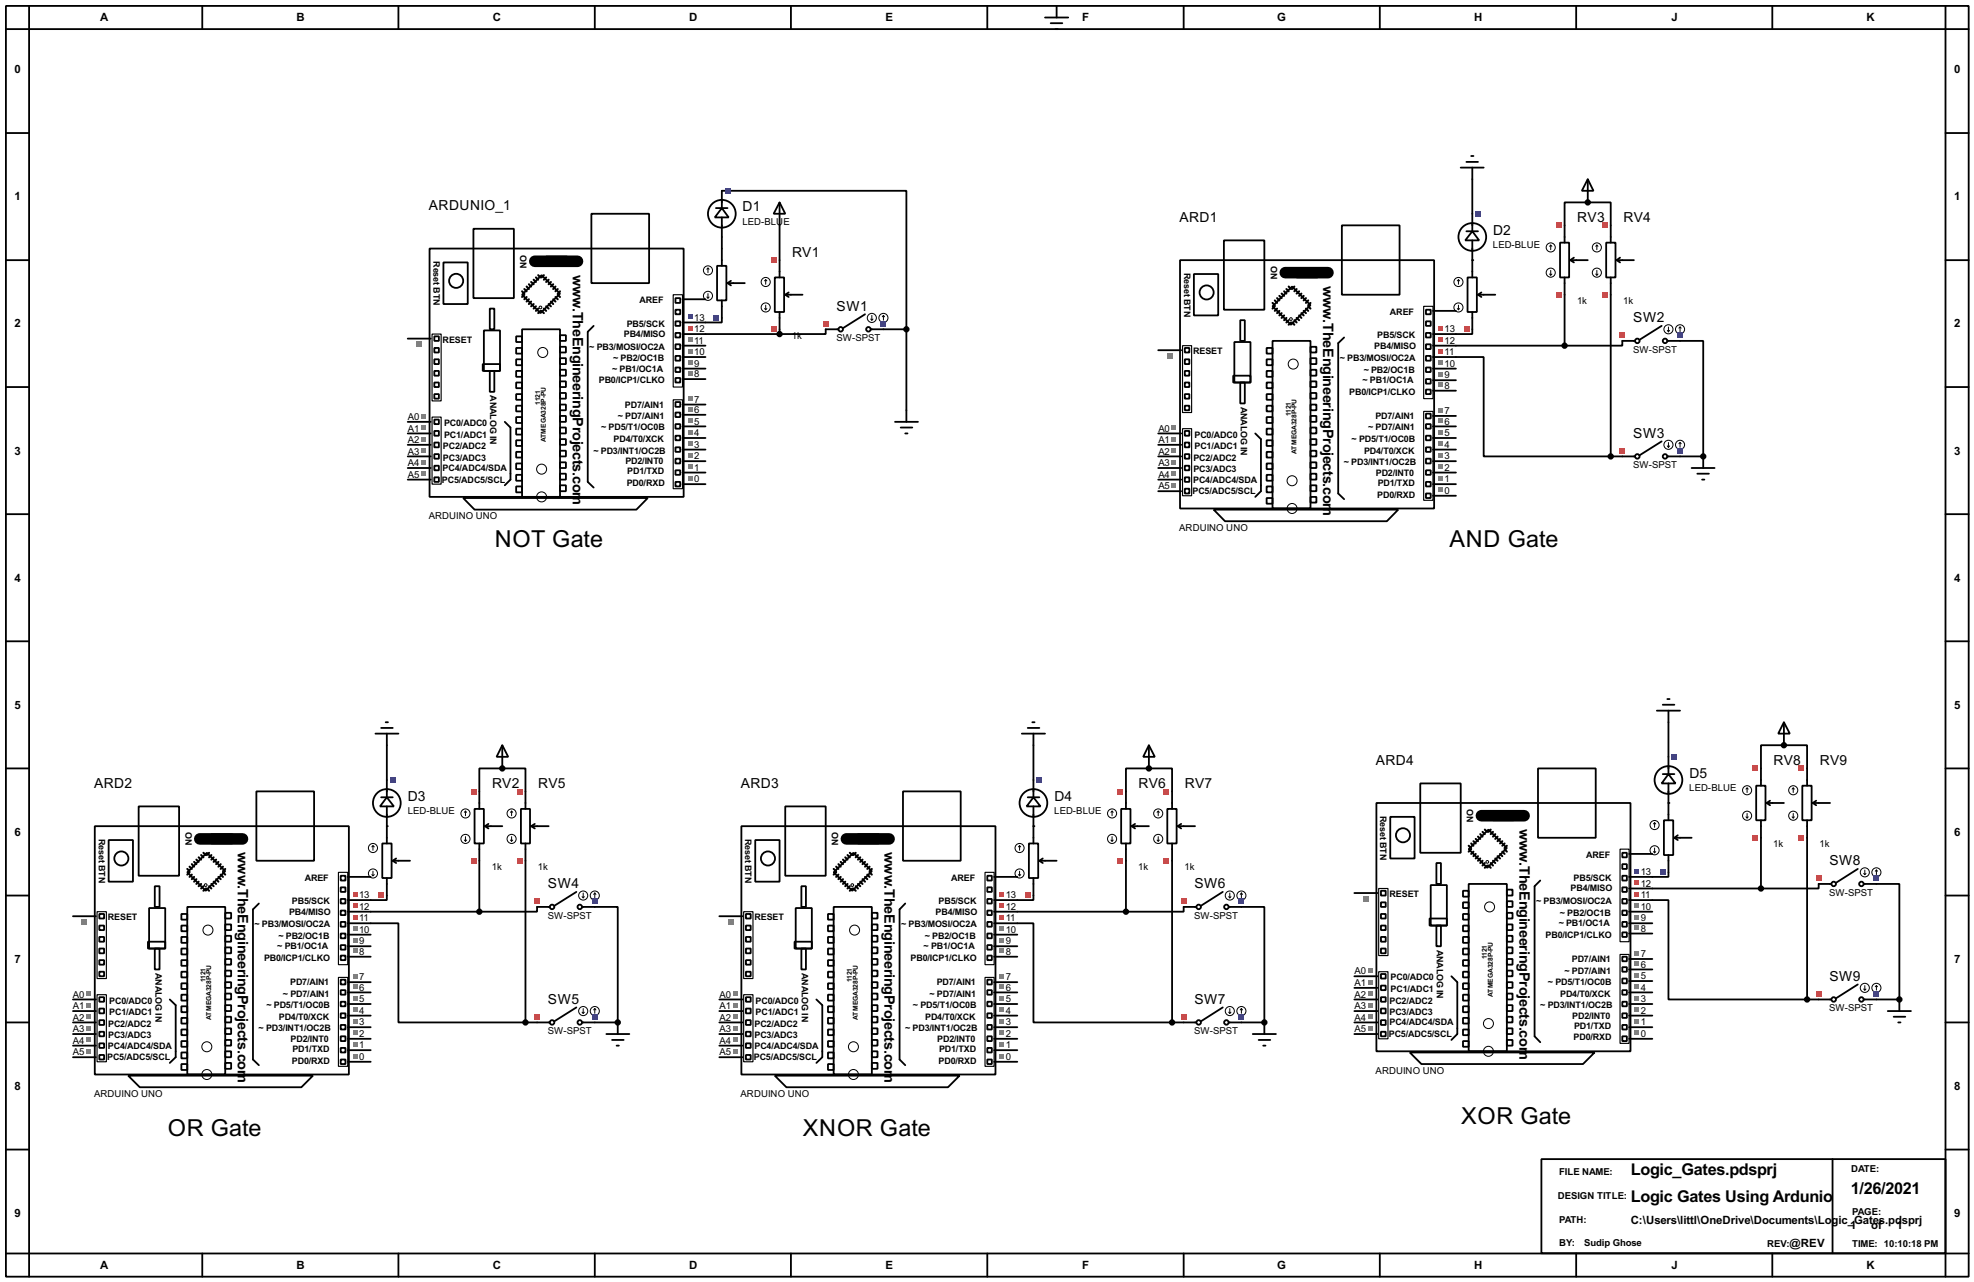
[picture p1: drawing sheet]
<svg xmlns="http://www.w3.org/2000/svg" width="434mm" height="282mm" viewBox="0 0 434 282" stroke-linecap="round" stroke-linejoin="round" font-family="sans-serif">
<defs><g id="words">
<g font-size="5.8">
<text x="108.8" y="120.2">NOT Gate</text>
<text x="318.9" y="120.2">AND Gate</text>
<text x="36.9" y="249.8">OR Gate</text>
<text x="176.6" y="249.8">XNOR Gate</text>
<text x="321.4" y="247.2">XOR Gate</text>
</g>
<g font-size="4">
<text x="358.8" y="258.4">Logic_Gates.pdsprj</text>
<text x="407.2" y="262.5">1/26/2021</text>
<text x="358.8" y="264.2">Logic Gates Using Ardunio</text>
</g>
<g font-size="3.6">
<text x="126" y="60.4" transform="rotate(90 126 60.4)">w</text>
<text x="291.1" y="62.9" transform="rotate(90 291.1 62.9)">w</text>
<text x="126" y="67.7" transform="rotate(90 126 67.7)">.TheEngineeringProjects.com</text>
<text x="291.1" y="70.1" transform="rotate(90 291.1 70.1)">.TheEngineeringProjects.com</text>
<text x="334.3" y="182.3" transform="rotate(90 334.3 182.3)">w</text>
<text x="52.3" y="187.4" transform="rotate(90 52.3 187.4)">w</text>
<text x="194.6" y="187.4" transform="rotate(90 194.6 187.4)">w</text>
<text x="334.3" y="189.6" transform="rotate(90 334.3 189.6)">.TheEngineeringProjects.com</text>
<text x="52.3" y="194.7" transform="rotate(90 52.3 194.7)">.TheEngineeringProjects.com</text>
<text x="194.6" y="194.7" transform="rotate(90 194.6 194.7)">.TheEngineeringProjects.com</text>
</g>
<g font-size="3.4">
<text x="94.4" y="46.2">ARDUNIO_1</text>
<text x="163.4" y="46.5">D1</text>
<text x="259.5" y="48.7">ARD1</text>
<text x="328.5" y="51.6">D2</text>
<text x="347" y="48.7">RV3</text>
<text x="357.2" y="48.7">RV4</text>
<text x="174.3" y="56.4">RV1</text>
<text x="184.1" y="68.3">SW1</text>
<text x="359.3" y="70.9">SW2</text>
<text x="359.3" y="96.3">SW3</text>
<text x="20.7" y="173.2">ARD2</text>
<text x="108.3" y="173.2">RV2</text>
<text x="118.4" y="173.2">RV5</text>
<text x="163" y="173.2">ARD3</text>
<text x="250.5" y="173.2">RV6</text>
<text x="260.7" y="173.2">RV7</text>
<text x="302.7" y="168.2">ARD4</text>
<text x="371.7" y="171">D5</text>
<text x="390.2" y="168.2">RV8</text>
<text x="400.4" y="168.2">RV9</text>
<text x="89.7" y="176.1">D3</text>
<text x="232" y="176.1">D4</text>
<text x="402.5" y="190.3">SW8</text>
<text x="120.6" y="195.3">SW4</text>
<text x="262.8" y="195.3">SW6</text>
<text x="402.5" y="215.7">SW9</text>
<text x="120.6" y="220.7">SW5</text>
<text x="262.8" y="220.7">SW7</text>
</g>
<g font-size="2.8">
<text x="22" y="4.7">A</text>
<text x="65.2" y="4.7">B</text>
<text x="108.4" y="4.7">C</text>
<text x="151.6" y="4.7">D</text>
<text x="194.8" y="4.7">E</text>
<text x="238" y="4.7">F</text>
<text x="281" y="4.7">G</text>
<text x="324.3" y="4.7">H</text>
<text x="367.7" y="4.7">J</text>
<text x="410.6" y="4.7">K</text>
<text x="3.2" y="16.1">0</text>
<text x="429.9" y="16.1">0</text>
<text x="3.2" y="44.1">1</text>
<text x="429.9" y="44.1">1</text>
<text x="3.2" y="72">2</text>
<text x="429.9" y="72">2</text>
<text x="3.2" y="100">3</text>
<text x="429.9" y="100">3</text>
<text x="3.2" y="127.9">4</text>
<text x="429.9" y="127.9">4</text>
<text x="3.2" y="155.8">5</text>
<text x="429.9" y="155.8">5</text>
<text x="3.2" y="183.8">6</text>
<text x="429.9" y="183.8">6</text>
<text x="3.2" y="211.7">7</text>
<text x="429.9" y="211.7">7</text>
<text x="3.2" y="239.7">8</text>
<text x="429.9" y="239.7">8</text>
<text x="3.2" y="267.6">9</text>
<text x="358.7" y="269.2">C:\Users\littl\OneDrive\Documents\Logic_Gates.pdsprj</text>
<text x="429.9" y="267.6">9</text>
<text x="393.7" y="274.3">@REV</text>
<text x="407.1" y="270.2">1</text>
<text x="411.7" y="270.2">of</text>
<text x="417.2" y="270.2">1</text>
<text x="22" y="279">A</text>
<text x="65.2" y="279">B</text>
<text x="108.4" y="279">C</text>
<text x="151.6" y="279">D</text>
<text x="194.8" y="279">E</text>
<text x="238" y="279">F</text>
<text x="281" y="279">G</text>
<text x="324.3" y="279">H</text>
<text x="367.7" y="279">J</text>
<text x="410.6" y="279">K</text>
</g>
<g font-size="2.4">
<text x="163.3" y="49.5">LED-BLUE</text>
<text x="328.4" y="54.6">LED-BLUE</text>
<text x="152.7" y="70.5">13</text>
<text x="347" y="66.9">1k</text>
<text x="357.1" y="66.9">1k</text>
<text x="152.7" y="75.6">11</text>
<text x="152.7" y="73">12</text>
<text x="174.2" y="74.5">1k</text>
<text x="184" y="75">SW-SPST</text>
<text x="317.8" y="75.6">12</text>
<text x="317.8" y="73">13</text>
<text x="359.3" y="77.6">SW-SPST</text>
<text x="152.7" y="82.9">8</text>
<text x="152.7" y="80.7">9</text>
<text x="152.7" y="78.1">10</text>
<text x="317.8" y="83.2">9</text>
<text x="317.8" y="80.7">10</text>
<text x="317.8" y="78.1">11</text>
<text x="152.7" y="88.5">7</text>
<text x="317.8" y="85.5">8</text>
<text x="89.7" y="94.9">A1</text>
<text x="89.7" y="92.4">A0</text>
<text x="152.7" y="95.9">4</text>
<text x="152.7" y="93.4">5</text>
<text x="152.7" y="90.8">6</text>
<text x="254.8" y="94.9">A0</text>
<text x="317.8" y="95.9">5</text>
<text x="317.8" y="93.4">6</text>
<text x="317.8" y="91">7</text>
<text x="89.7" y="100">A3</text>
<text x="89.7" y="97.4">A2</text>
<text x="152.7" y="101">2</text>
<text x="152.7" y="98.5">3</text>
<text x="254.8" y="100">A2</text>
<text x="254.8" y="97.4">A1</text>
<text x="317.8" y="101">3</text>
<text x="317.8" y="98.5">4</text>
<text x="89.7" y="105.1">A5</text>
<text x="89.7" y="102.5">A4</text>
<text x="152.7" y="106.1">0</text>
<text x="152.7" y="103.5">1</text>
<text x="254.8" y="107.6">A5</text>
<text x="254.8" y="105.1">A4</text>
<text x="254.8" y="102.5">A3</text>
<text x="317.8" y="106.1">1</text>
<text x="317.8" y="103.5">2</text>
<text x="359.3" y="103">SW-SPST</text>
<text x="317.8" y="108.6">0</text>
<text x="94.3" y="114.2">ARDUINO UNO</text>
<text x="259.4" y="116.7">ARDUINO UNO</text>
<text x="371.6" y="174">LED-BLUE</text>
<text x="89.7" y="179">LED-BLUE</text>
<text x="231.9" y="179">LED-BLUE</text>
<text x="108.2" y="191.4">1k</text>
<text x="118.4" y="191.4">1k</text>
<text x="250.4" y="191.4">1k</text>
<text x="260.6" y="191.4">1k</text>
<text x="390.1" y="186.3">1k</text>
<text x="400.3" y="186.3">1k</text>
<text x="79" y="197.5">13</text>
<text x="221.3" y="197.5">13</text>
<text x="361" y="197.5">11</text>
<text x="361" y="195">12</text>
<text x="361" y="192.4">13</text>
<text x="402.4" y="197">SW-SPST</text>
<text x="79" y="202.6">11</text>
<text x="79" y="200.1">12</text>
<text x="120.5" y="202">SW-SPST</text>
<text x="221.3" y="202.6">11</text>
<text x="221.3" y="200.1">12</text>
<text x="262.7" y="202">SW-SPST</text>
<text x="361" y="202.6">9</text>
<text x="361" y="200.1">10</text>
<text x="79" y="210">8</text>
<text x="79" y="207.7">9</text>
<text x="79" y="205.1">10</text>
<text x="221.3" y="210">8</text>
<text x="221.3" y="207.7">9</text>
<text x="221.3" y="205.1">10</text>
<text x="361" y="204.9">8</text>
<text x="79" y="215.5">7</text>
<text x="221.3" y="215.5">7</text>
<text x="298" y="214.3">A0</text>
<text x="361" y="215.3">5</text>
<text x="361" y="212.8">6</text>
<text x="361" y="210.5">7</text>
<text x="16" y="221.9">A1</text>
<text x="16" y="219.4">A0</text>
<text x="79" y="220.4">5</text>
<text x="79" y="217.8">6</text>
<text x="158.3" y="221.9">A1</text>
<text x="158.3" y="219.4">A0</text>
<text x="221.3" y="220.4">5</text>
<text x="221.3" y="217.8">6</text>
<text x="298" y="221.9">A3</text>
<text x="298" y="219.4">A2</text>
<text x="298" y="216.8">A1</text>
<text x="361" y="220.4">3</text>
<text x="361" y="217.8">4</text>
<text x="16" y="227">A3</text>
<text x="16" y="224.4">A2</text>
<text x="79" y="225.5">3</text>
<text x="79" y="222.9">4</text>
<text x="120.5" y="227.4">SW-SPST</text>
<text x="158.3" y="227">A3</text>
<text x="158.3" y="224.4">A2</text>
<text x="221.3" y="225.5">3</text>
<text x="221.3" y="222.9">4</text>
<text x="262.7" y="227.4">SW-SPST</text>
<text x="298" y="227">A5</text>
<text x="298" y="224.4">A4</text>
<text x="361" y="225.5">1</text>
<text x="361" y="222.9">2</text>
<text x="402.4" y="222.4">SW-SPST</text>
<text x="16" y="232.1">A5</text>
<text x="16" y="229.5">A4</text>
<text x="79" y="233.1">0</text>
<text x="79" y="230.5">1</text>
<text x="79" y="228">2</text>
<text x="158.3" y="232.1">A5</text>
<text x="158.3" y="229.5">A4</text>
<text x="221.3" y="233.1">0</text>
<text x="221.3" y="230.5">1</text>
<text x="221.3" y="228">2</text>
<text x="361" y="228">0</text>
<text x="302.6" y="236.1">ARDUINO UNO</text>
<text x="20.7" y="241.2">ARDUINO UNO</text>
<text x="162.9" y="241.2">ARDUINO UNO</text>
<text x="407.2" y="257.8">DATE:</text>
<text x="342.7" y="263.7">DESIGN TITLE:</text>
<text x="343" y="258.3">FILE NAME:</text>
<text x="343" y="269">PATH:</text>
<text x="407.5" y="267.2">PAGE:</text>
<text x="343" y="274">BY:</text>
<text x="348.5" y="274">Sudip Ghose</text>
<text x="388.8" y="274.1">REV:</text>
<text x="407.4" y="274.1">TIME: 10:10:18 PM</text>
</g>
<g font-size="2.2">
<text x="95.4" y="57.5" transform="rotate(90 95.4 57.5)">Reset BTN</text>
<text x="114.5" y="56" transform="rotate(90 114.5 56)">ON</text>
<text x="279.6" y="58.5" transform="rotate(90 279.6 58.5)">ON</text>
<text x="260.5" y="60" transform="rotate(90 260.5 60)">Reset BTN</text>
<text x="137.9" y="71.8">PB5/SCK</text>
<text x="140.7" y="66.7">AREF</text>
<text x="305.8" y="69.2">AREF</text>
<text x="97.4" y="75.4">RESET</text>
<text x="129.7" y="76.9">~ PB3/MOSI/OC2A</text>
<text x="137.2" y="74.1">PB4/MISO</text>
<text x="262.5" y="77.9">RESET</text>
<text x="302.3" y="76.7">PB4/MISO</text>
<text x="303" y="74.4">PB5/SCK</text>
<text x="134.7" y="81.7">~ PB1/OC1A</text>
<text x="134.9" y="79.4">~ PB2/OC1B</text>
<text x="294.8" y="79.4">~ PB3/MOSI/OC2A</text>
<text x="300" y="81.9">~ PB2/OC1B</text>
<text x="107.8" y="86.9" transform="rotate(90 107.8 86.9)">ANALOG IN</text>
<text x="131.7" y="84.3">PB0/ICP1/CLKO</text>
<text x="137.5" y="89.6">PD7/AIN1</text>
<text x="273" y="89.4" transform="rotate(90 273 89.4)">ANALOG IN</text>
<text x="296.8" y="86.8">PB0/ICP1/CLKO</text>
<text x="299.8" y="84.3">~ PB1/OC1A</text>
<text x="97.7" y="93.7">PC0/ADC0</text>
<text x="132.3" y="94.6">~ PD5/T1/OC0B</text>
<text x="135.9" y="92.1">~ PD7/AIN1</text>
<text x="301" y="94.6">~ PD7/AIN1</text>
<text x="302.6" y="92.1">PD7/AIN1</text>
<text x="97.4" y="101.2">PC3/ADC3</text>
<text x="97.4" y="98.7">PC2/ADC2</text>
<text x="97.7" y="96.2">PC1/ADC1</text>
<text x="130.6" y="99.8">~ PD3/INT1/OC2B</text>
<text x="135" y="97.2">PD4/T0/XCK</text>
<text x="262.5" y="101.2">PC2/ADC2</text>
<text x="262.8" y="98.7">PC1/ADC1</text>
<text x="262.8" y="96.2">PC0/ADC0</text>
<text x="297.4" y="97.2">~ PD5/T1/OC0B</text>
<text x="300.1" y="99.8">PD4/T0/XCK</text>
<text x="97.2" y="106.1">PC5/ADC5/SCL</text>
<text x="97.4" y="103.6">PC4/ADC4/SDA</text>
<text x="137.6" y="102.1">PD2/INT0</text>
<text x="137.9" y="106.9">PD0/RXD</text>
<text x="138" y="104.3">PD1/TXD</text>
<text x="262.5" y="106.1">PC4/ADC4/SDA</text>
<text x="262.5" y="103.8">PC3/ADC3</text>
<text x="295.7" y="102.3">~ PD3/INT1/OC2B</text>
<text x="302.7" y="104.6">PD2/INT0</text>
<text x="303.1" y="106.9">PD1/TXD</text>
<text x="262.3" y="108.7">PC5/ADC5/SCL</text>
<text x="303" y="109.4">PD0/RXD</text>
<text x="303.7" y="179.4" transform="rotate(90 303.7 179.4)">Reset BTN</text>
<text x="322.7" y="177.9" transform="rotate(90 322.7 177.9)">ON</text>
<text x="21.8" y="184.5" transform="rotate(90 21.8 184.5)">Reset BTN</text>
<text x="40.8" y="183" transform="rotate(90 40.8 183)">ON</text>
<text x="164" y="184.5" transform="rotate(90 164 184.5)">Reset BTN</text>
<text x="183" y="183" transform="rotate(90 183 183)">ON</text>
<text x="348.9" y="188.7">AREF</text>
<text x="67" y="193.7">AREF</text>
<text x="209.2" y="193.7">AREF</text>
<text x="305.7" y="197.3">RESET</text>
<text x="345.5" y="196">PB4/MISO</text>
<text x="346.2" y="193.7">PB5/SCK</text>
<text x="23.7" y="202.4">RESET</text>
<text x="56" y="203.9">~ PB3/MOSI/OC2A</text>
<text x="63.6" y="201.1">PB4/MISO</text>
<text x="64.2" y="198.8">PB5/SCK</text>
<text x="166" y="202.4">RESET</text>
<text x="198.3" y="203.9">~ PB3/MOSI/OC2A</text>
<text x="205.8" y="201.1">PB4/MISO</text>
<text x="206.5" y="198.8">PB5/SCK</text>
<text x="338" y="198.8">~ PB3/MOSI/OC2A</text>
<text x="342.9" y="203.7">~ PB1/OC1A</text>
<text x="343.2" y="201.4">~ PB2/OC1B</text>
<text x="61" y="208.7">~ PB1/OC1A</text>
<text x="61.3" y="206.4">~ PB2/OC1B</text>
<text x="203.2" y="208.7">~ PB1/OC1A</text>
<text x="203.5" y="206.4">~ PB2/OC1B</text>
<text x="316.1" y="208.8" transform="rotate(90 316.1 208.8)">ANALOG IN</text>
<text x="340" y="206.2">PB0/ICP1/CLKO</text>
<text x="34.2" y="213.9" transform="rotate(90 34.2 213.9)">ANALOG IN</text>
<text x="58.1" y="211.3">PB0/ICP1/CLKO</text>
<text x="176.4" y="213.9" transform="rotate(90 176.4 213.9)">ANALOG IN</text>
<text x="200.3" y="211.3">PB0/ICP1/CLKO</text>
<text x="305.9" y="215.5">PC0/ADC0</text>
<text x="344.2" y="214.1">~ PD7/AIN1</text>
<text x="345.8" y="211.5">PD7/AIN1</text>
<text x="24" y="220.7">PC0/ADC0</text>
<text x="58.6" y="221.7">~ PD5/T1/OC0B</text>
<text x="62.3" y="219.1">~ PD7/AIN1</text>
<text x="63.8" y="216.6">PD7/AIN1</text>
<text x="166.2" y="220.7">PC0/ADC0</text>
<text x="200.9" y="221.7">~ PD5/T1/OC0B</text>
<text x="204.5" y="219.1">~ PD7/AIN1</text>
<text x="206.1" y="216.6">PD7/AIN1</text>
<text x="305.7" y="220.7">PC2/ADC2</text>
<text x="305.9" y="218.1">PC1/ADC1</text>
<text x="338.9" y="221.7">~ PD3/INT1/OC2B</text>
<text x="340.6" y="216.6">~ PD5/T1/OC0B</text>
<text x="343.2" y="219.1">PD4/T0/XCK</text>
<text x="23.8" y="225.7">PC2/ADC2</text>
<text x="24" y="223.2">PC1/ADC1</text>
<text x="56.9" y="226.8">~ PD3/INT1/OC2B</text>
<text x="61.3" y="224.2">PD4/T0/XCK</text>
<text x="166" y="225.7">PC2/ADC2</text>
<text x="166.2" y="223.2">PC1/ADC1</text>
<text x="199.2" y="226.8">~ PD3/INT1/OC2B</text>
<text x="203.5" y="224.2">PD4/T0/XCK</text>
<text x="305.7" y="225.5">PC4/ADC4/SDA</text>
<text x="305.7" y="223.2">PC3/ADC3</text>
<text x="345.9" y="224">PD2/INT0</text>
<text x="346.3" y="226.3">PD1/TXD</text>
<text x="23.6" y="233.1">PC5/ADC5/SCL</text>
<text x="23.7" y="230.6">PC4/ADC4/SDA</text>
<text x="23.8" y="228.3">PC3/ADC3</text>
<text x="63.9" y="229.1">PD2/INT0</text>
<text x="64.2" y="233.9">PD0/RXD</text>
<text x="64.3" y="231.3">PD1/TXD</text>
<text x="165.8" y="233.1">PC5/ADC5/SCL</text>
<text x="166" y="230.6">PC4/ADC4/SDA</text>
<text x="166" y="228.3">PC3/ADC3</text>
<text x="206.2" y="229.1">PD2/INT0</text>
<text x="206.5" y="233.9">PD0/RXD</text>
<text x="206.6" y="231.3">PD1/TXD</text>
<text x="305.5" y="228">PC5/ADC5/SCL</text>
<text x="346.2" y="228.8">PD0/RXD</text>
</g>
<g font-size="1.7">
<text x="118.9" y="89" transform="rotate(-90 118.9 89)">1121</text>
<text x="284" y="91.5" transform="rotate(-90 284 91.5)">1121</text>
<text x="120.1" y="97.2" transform="rotate(-90 120.1 97.2)">ATMEGA328P-PU</text>
<text x="285.2" y="99.8" transform="rotate(-90 285.2 99.8)">ATMEGA328P-PU</text>
<text x="45.2" y="216" transform="rotate(-90 45.2 216)">1121</text>
<text x="187.4" y="215.9" transform="rotate(-90 187.4 215.9)">1121</text>
<text x="327.1" y="210.9" transform="rotate(-90 327.1 210.9)">1121</text>
<text x="328.4" y="219.2" transform="rotate(-90 328.4 219.2)">ATMEGA328P-PU</text>
<text x="46.4" y="224.2" transform="rotate(-90 46.4 224.2)">ATMEGA328P-PU</text>
<text x="188.7" y="224.2" transform="rotate(-90 188.7 224.2)">ATMEGA328P-PU</text>
</g>
</g></defs>
<g fill="none" stroke="#000" stroke-width=".4">
<path d="M1.3 1.3h431.8v279.4h-431.8zM6.4 6.4h421.6v269.2h-421.6zM6.4 1.3v5.1h-5.1M44.5 1.3v5.1M87.7 1.3v5.1M130.9 1.3v5.1M174 1.3v5.1M217.2 1.3v5.1M260.4 1.3v5.1M303.6 1.3v5.1M346.8 1.3v5.1M389.9 1.3v5.1"/>
<path d="M428 1.3v5.1h5.1M1.3 29.3h5.1M323.9 39.4v7.6M428 29.3h5.1M1.3 57.2h5.1M94.5 54.7h55.9v54.6h-55.9zM97.6 57.7h5.3v9.2h-5.3zM104.2 50.3h8.9v15.3h-8.9zM120.2 56.4h4.6v2.1h-4.6zM130.1 47h12.7v15.3h-12.7zM158.8 42h40.6v30.4M158.8 52.1v2.6"/>
<path d="M171.5 49.6v7.6M344.2 49.6v-5.1h10.2v5.1M428 57.2h5.1M89.7 74.5h5.1M95.6 76.5h1v1h-1zM95.6 79h1v1.1h-1zM95.6 74h1v1h-1zM106.5 72.7h3.5v8.9h-3.5zM107.8 67.9h1v4.5h-1zM113.6 74h1.3v1.2h-1.3zM113.6 76.5h1.3v1.3h-1.3zM113.6 79h1.3v1.3h-1.3z"/>
<path d="M114.9 72.4h8.3v36.9h-8.3zM119.2 60.5l4 4.1-4.3 4.3-4-4.1zM123.2 73.7h1.3v1.3h-1.3zM123.2 76.3h1.3v1.2h-1.3zM123.2 78.8h1.3v1.3h-1.3zM130.6 71.7l-1.3 1.3v33l1.3 1.2M148.6 65.6h1.1v1h-1.1zM148.6 70.7h1.1v1h-1.1zM148.6 73.2h1.1v1h-1.1zM148.6 75.7h1.1v1.1h-1.1zM148.6 78.3h1.1v1h-1.1zM148.6 68.1h1.1v1h-1.1z"/>
<path d="M150.2 73.5h21.3M150.2 76h5M150.2 78.5h5M150.2 65.8h5M158.8 69.9v1h-8.6M171.5 72.4v1.1M181.7 72.4v1.1h-10.2M194.4 72.4h5M199.4 72.4v17.8M320.3 78.5h6.1v21.9h28M320.3 76h23.9M323.9 72.4v1.1h-3.6"/>
<path d="M344.2 64.8v11.2M354.4 64.8v35.6M356.9 75v1h-12.7M369.6 75h5.1v25.4h-5.1M1.3 85.1h5.1M89.7 97.8h5.1M89.7 95.3h5.1M89.7 92.8h5.1M95.6 81.6h1v1h-1zM95.6 86.7h1v1h-1zM95.6 84.1h1v1h-1zM95.6 92.3h1v1h-1z"/>
<path d="M95.6 94.8h1v1h-1zM95.6 97.3h1v1.1h-1zM95.6 99.9h1v1h-1zM106.2 80.1h3.8v1.5h-3.8zM107.8 81.6h1v4.6h-1zM111.1 92.8l1.2 1.2v11.5l-1.2 1.2M113.6 81.6h1.3v1.3h-1.3zM113.6 84.1h1.3v1.3h-1.3zM113.6 86.7h1.3v1.2h-1.3zM113.6 89.2h1.3v1.3h-1.3zM113.6 91.7h1.3v1.3h-1.3zM113.6 94.3h1.3v1.3h-1.3z"/>
<path d="M113.6 96.8h1.3v1.3h-1.3zM113.6 99.4h1.3v1.2h-1.3zM123.2 81.3h1.3v1.3h-1.3zM123.2 83.9h1.3v1.2h-1.3zM123.2 86.4h1.3v1.3h-1.3zM123.2 89h1.3v1.2h-1.3zM123.2 91.5h1.3v1.3h-1.3zM123.2 94h1.3v1.3h-1.3zM123.2 96.6h1.3v1.2h-1.3zM123.2 99.1h1.3v1.3h-1.3zM148.6 80.8h1.1v1h-1.1zM148.6 83.1h1.1v1h-1.1z"/>
<path d="M148.6 88.4h1.1v1.1h-1.1zM148.6 90.7h1.1v1h-1.1zM148.6 93.3h1.1v1h-1.1zM148.6 95.8h1.1v1h-1.1zM148.6 98.4h1.1v1h-1.1zM150.2 98.9h5M150.2 96.3h5M150.2 93.8h5M150.2 91.2h5M150.2 89h5M150.2 83.4h5M150.2 81.1h5"/>
<path d="M428 85.1h5.1M1.3 113.1h5.1M89.7 100.4h5.1M89.7 105.5h5.1M89.7 102.9h5.1M95.6 102.4h1v1h-1zM95.6 105h1v1h-1zM101.9 109.5h40.6l-2.5 2.6h-35.6zM113.6 101.9h1.3v1.3h-1.3zM113.6 104.4h1.3v1.3h-1.3zM113.6 107h1.3v1.3h-1.3zM123.2 101.7h1.3v1.2h-1.3z"/>
<path d="M123.2 104.2h1.3v1.3h-1.3zM123.2 106.7h1.3v1.3h-1.3zM148.6 100.9h1.1v1h-1.1zM148.6 103.4h1.1v1h-1.1zM148.6 106h1.1v1h-1.1zM150.2 106.5h5M150.2 103.9h5M150.2 101.4h5M354.4 100.4h2.5M428 113.1h5.1M1.3 141h5.1M367.1 158.8v7.6"/>
<path d="M428 141h5.1M1.3 169h5.1M85.1 163.9v7.6M105.5 174v-5h10.1v5M227.4 163.9v7.6M247.7 174v-5h10.2v5M387.4 169v-5.1h10.2v5.1M428 169h5.1M1.3 196.9h5.1M85.1 196.9v1h-3.5M105.5 189.3v11.2M115.6 189.3v35.5"/>
<path d="M118.2 199.4v1.1h-12.7M130.9 199.4h5v25.4h-5M227.4 196.9v1h-3.6M247.7 189.3v11.2M257.9 189.3v35.5M260.4 199.4v1.1h-12.7M273.1 199.4h5.1v25.4h-5.1M363.5 197.9h3.6v21.9h30.5M363.5 195.4h23.9M367.1 191.8v1h-3.6M387.4 184.2v11.2M397.6 184.2v35.6"/>
<path d="M400.1 194.4v1h-12.7M412.8 194.4h5.1v25.4h-5.1M428 196.9h5.1M81.6 203h6.1v21.8h27.9M81.6 200.5h23.9M223.8 203h3.6v21.8h30.5M223.8 200.5h23.9M397.6 219.8h2.5M1.3 224.8h5.1M115.6 224.8h2.6M257.9 224.8h2.5M428 224.8h5.1"/>
<path d="M1.3 252.8h5.1M339.1 254.9h88.9v20.7h-88.9zM403.2 254.9v20.7M428 252.8h5.1M1.3 275.6h5.1v5.1M44.5 275.6v5.1M87.7 275.6v5.1M130.9 275.6v5.1M174 275.6v5.1M217.2 275.6v5.1M260.4 275.6v5.1M303.6 275.6v5.1"/>
<path d="M346.8 275.6v5.1M389.9 275.6v5.1M433.1 275.6h-5.1v5.1"/>
<circle cx="100.3" cy="61.8" r="1.55"/>
</g>
<g fill="#000">
<circle cx="323.9" cy="57.2" r=".2"/>
<circle cx="349.3" cy="44.5" r=".2"/>
<circle cx="374.7" cy="100.4" r=".2"/>
<circle cx="110.5" cy="169" r=".2"/>
<circle cx="252.8" cy="169" r=".2"/>
<circle cx="367.1" cy="176.6" r=".2"/>
<circle cx="392.5" cy="163.9" r=".2"/>
<circle cx="85.1" cy="181.7" r=".2"/>
<circle cx="227.4" cy="181.7" r=".2"/>
<circle cx="417.9" cy="219.8" r=".2"/>
<circle cx="135.9" cy="224.8" r=".2"/>
<circle cx="278.2" cy="224.8" r=".2"/>
</g>
<path d="M117.7 57.5h9.4" fill="none" stroke="#000" stroke-width="2.6"/>
<g fill="none" stroke="#000" stroke-width=".45">
<path d="M114.9 64.1l.5 .5M115.4 63.6l.5 .5M115.4 64.8l-.5 .5M115.9 63l.5 .6M115.9 65.3l-.5 .5M116.4 62.5l.5 .5M116.4 65.8l-.5 .5M116.9 62l.5 .5M116.9 66.3l-.5 .6M117.4 61.5l.5 .5M117.4 66.9l-.5 .5M117.9 61l.5 .5"/>
<path d="M117.9 67.4l-.5 .5M118.4 60.5l.5 .5M118.4 67.9l-.5 .5M118.9 68.4l-.5 .5M119.2 68.4l.5 .5M119.7 67.9l.5 .5M119.7 60.5l-.5 .5M120.2 67.4l.5 .5M120.2 61l-.5 .5M120.7 66.9l.5 .5M120.7 61.5l-.5 .5M121.2 66.3l.5 .6"/>
<path d="M121.2 62l-.5 .5M121.7 65.8l.5 .5M121.7 62.5l-.5 .5M122.2 65.3l.5 .5M122.2 63l-.5 .6M122.7 64.8l.5 .5M122.7 63.6l-.5 .5M123.2 64.1l-.5 .5"/>
</g>
<g fill="none" stroke="#000" stroke-width=".22">
<circle cx="118.9" cy="67.6" r=".3"/>
<circle cx="119.4" cy="77.5" r="1.1"/>
<circle cx="119.1" cy="109.3" r="1.1"/>
<circle cx="119.1" cy="103.2" r="1.1"/>
</g>
<path d="M95.1 73.5h2v14.7h-2zM148.1 64.8h2.1v20.3h-2.1zM95.1 91.7h2v14.8h-2zM148.1 87.9h2.1v19.6h-2.1z" fill="none" stroke="#000" stroke-width=".25"/>
<g fill="#808080">
<path d="M151.3 104.7h1v1h-1z"/>
<path d="M151.3 102.2h1v1h-1z"/>
<path d="M151.3 99.6h1v1h-1z"/>
<path d="M151.3 97.1h1v1h-1z"/>
<path d="M151.3 94.5h1v1.1h-1z"/>
<path d="M151.3 92h1v1h-1z"/>
<path d="M151.3 89.5h1v1h-1z"/>
<path d="M151.3 87.2h1v1h-1z"/>
<path d="M151.3 81.6h1v1h-1z"/>
<path d="M151.3 79.3h1v1h-1z"/>
<path d="M151.3 76.8h1v1h-1z"/>
<path d="M151.3 74.2h1v1h-1z"/>
</g>
<path d="M151.3 71.7h1v1h-1z" fill="#ff4040"/>
<path d="M151.3 69.1h1v1.1h-1z" fill="#4040ff"/>
<g fill="#808080">
<path d="M92.6 103.7h1.1v1h-1.1z"/>
<path d="M92.6 101.1h1.1v1.1h-1.1z"/>
<path d="M92.6 98.6h1.1v1h-1.1z"/>
<path d="M92.6 96.1h1.1v1h-1.1z"/>
<path d="M92.6 93.5h1.1v1h-1.1z"/>
<path d="M92.6 91h1.1v1h-1.1z"/>
<path d="M91.6 75.1h1.3v1.3h-1.3z"/>
</g>
<g fill="none" stroke="#000" stroke-width=".4">
<path d="M181.7 72.4h2.8M190.3 69.1l-4.8 3.1M191.6 72.4h2.8"/>
<circle cx="184.9" cy="72.4" r=".5"/>
<circle cx="191" cy="72.4" r=".5"/>
</g>
<g fill="none" stroke="#000" stroke-width=".22">
<path d="M191.6 70.2l.2 .2M191.8 69.4v1M192.1 70.2l-.3 .2M194.4 69.4l-.3 .3M194.4 69.4l.2 .3M194.4 69.4v1"/>
<circle cx="191.8" cy="69.9" r="1"/>
<circle cx="194.3" cy="69.9" r="1"/>
</g>
<path d="M181 70.5h1.3v1.3h-1.3z" fill="#ff4040"/>
<path d="M193.7 70.5h1.3v1.3h-1.3z" fill="#4040ff"/>
<path d="M171.5 57.2v3.8M170.5 61h2v7.6h-2zM171.5 68.6v3.8M172.8 64.8l.7 .5M172.8 64.8h3.8M173.5 64.3l-.7 .5M196.9 92.8h5.1M198.2 94h2.5M199.2 95.3h.5M199.4 90.2v2.6" fill="none" stroke="#000" stroke-width=".4"/>
<g fill="none" stroke="#000" stroke-width=".22">
<path d="M168.2 67.9l.3 .2M168.5 61.5l-.3 .3M168.5 61.5l.2 .3M168.5 61.5v1M168.5 67.1v1M168.7 67.9l-.2 .2"/>
<circle cx="168.4" cy="67.6" r="1"/>
<circle cx="168.4" cy="62" r="1"/>
</g>
<g fill="#ff4040">
<path d="M169.6 71.8h1.3v1.3h-1.3z"/>
<path d="M169.6 56.6h1.3v1.2h-1.3z"/>
</g>
<circle cx="171.5" cy="73.5" r=".5" fill="#000" stroke="#000" stroke-width=".4"/>
<path d="M157.8 58.5h2v7.6h-2zM158.8 54.7v3.8M171.5 44.5l1.3 2.5h-2.6zM171.5 44.5v5.1M158.8 66.1v3.8M160.1 62.3l.7 .5M160.1 62.3h3.8M160.8 61.8l-.7 .5" fill="none" stroke="#000" stroke-width=".4"/>
<g fill="none" stroke="#000" stroke-width=".22">
<path d="M155.8 59l-.3 .2M155.8 59l.2 .2M155.8 59v1M155.5 65.3l.3 .3M155.8 64.6v1M156 65.3l-.2 .3"/>
<circle cx="155.7" cy="59.5" r="1"/>
<circle cx="155.7" cy="65.1" r="1"/>
</g>
<path d="M156.9 69.3h1.3v1.2h-1.3z" fill="#4040ff"/>
<g fill="none" stroke="#000" stroke-width=".4">
<path d="M157.5 45.8h2.6M158.8 45.8l1.5 2h-3zM158.8 42v3.8M158.8 47.8v4.3"/>
<circle cx="158.8" cy="47" r="3.1"/>
</g>
<path d="M159.4 41.3h1.3v1.3h-1.3z" fill="#4040ff"/>
<circle cx="199.4" cy="72.4" r=".5" fill="#000" stroke="#000" stroke-width=".4"/>
<g fill="none" stroke="#000" stroke-width=".4">
<path d="M259.6 57.2h55.9v54.6h-55.9zM269.3 52.9h8.9v15.2h-8.9zM285.3 59h4.6v2h-4.6zM295.2 49.6h12.7v15.2h-12.7zM254.8 77h5.1M260.7 79h1v1.1h-1zM260.7 76.5h1v1h-1zM262.7 60.3h5.3v9.1h-5.3zM271.6 75.2h3.5v8.9h-3.5zM272.9 70.4h1v4.6h-1zM278.7 76.5h1.3v1.3h-1.3zM278.7 79h1.3v1.3h-1.3z"/>
<path d="M280 75h8.3v36.8h-8.3zM284.3 63l4 4.1-4.3 4.3-4-4zM288.3 76.3h1.3v1.2h-1.3zM288.3 78.8h1.3v1.3h-1.3zM295.7 74.2l-1.3 1.3v33l1.3 1.3M313.7 68.1h1.1v1h-1.1zM313.7 73.2h1.1v1h-1.1zM313.7 75.7h1.1v1.1h-1.1zM313.7 78.3h1.1v1h-1.1zM313.7 70.7h1.1v1h-1.1zM315.3 78.5h5M315.3 76h5"/>
<path d="M315.3 73.5h5M315.3 68.4h5M254.8 97.8h5.1M254.8 95.3h5.1M260.7 84.1h1v1h-1zM260.7 89.2h1v1h-1zM260.7 86.7h1v1h-1zM260.7 81.6h1v1h-1zM260.7 94.8h1v1h-1zM260.7 97.3h1v1.1h-1zM260.7 99.9h1v1h-1zM271.3 82.6h3.8v1.5h-3.8z"/>
<path d="M272.9 84.1h1v4.6h-1zM276.2 95.3l1.2 1.3v11.4l-1.2 1.3M278.7 81.6h1.3v1.3h-1.3zM278.7 84.1h1.3v1.3h-1.3zM278.7 86.7h1.3v1.2h-1.3zM278.7 89.2h1.3v1.3h-1.3zM278.7 91.7h1.3v1.3h-1.3zM278.7 94.3h1.3v1.3h-1.3zM278.7 96.8h1.3v1.3h-1.3zM278.7 99.4h1.3v1.2h-1.3zM288.3 81.3h1.3v1.3h-1.3zM288.3 83.9h1.3v1.2h-1.3z"/>
<path d="M288.3 86.4h1.3v1.3h-1.3zM288.3 89h1.3v1.2h-1.3zM288.3 91.5h1.3v1.3h-1.3zM288.3 94h1.3v1.3h-1.3zM288.3 96.6h1.3v1.2h-1.3zM288.3 99.1h1.3v1.3h-1.3zM313.7 80.8h1.1v1h-1.1zM313.7 83.4h1.1v1h-1.1zM313.7 85.7h1.1v1h-1.1zM313.7 91h1.1v1h-1.1zM313.7 93.3h1.1v1h-1.1zM313.7 95.8h1.1v1h-1.1z"/>
<path d="M313.7 98.4h1.1v1h-1.1zM315.3 98.9h5M315.3 96.3h5M315.3 93.8h5M315.3 91.5h5M315.3 85.9h5M315.3 83.6h5M315.3 81.1h5M254.8 108h5.1M254.8 105.5h5.1M254.8 102.9h5.1M254.8 100.4h5.1"/>
<path d="M260.7 102.4h1v1h-1zM260.7 105h1v1h-1zM260.7 107.5h1v1h-1zM267 112.1h40.6l-2.5 2.5h-35.6zM278.7 101.9h1.3v1.3h-1.3zM278.7 104.4h1.3v1.3h-1.3zM278.7 107h1.3v1.3h-1.3zM278.7 109.5h1.3v1.3h-1.3zM288.3 101.7h1.3v1.2h-1.3zM288.3 104.2h1.3v1.3h-1.3zM288.3 106.7h1.3v1.3h-1.3zM288.3 109.3h1.3v1.2h-1.3z"/>
<path d="M313.7 100.9h1.1v1h-1.1zM313.7 103.4h1.1v1h-1.1zM313.7 106h1.1v1h-1.1zM313.7 108.5h1.1v1h-1.1zM315.3 109h5M315.3 106.5h5M315.3 103.9h5M315.3 101.4h5"/>
<circle cx="265.4" cy="64.3" r="1.55"/>
</g>
<path d="M282.8 60h9.4" fill="none" stroke="#000" stroke-width="2.6"/>
<g fill="none" stroke="#000" stroke-width=".45">
<path d="M280 66.6l.5 .5M280.5 66.1l.5 .5M280.5 67.4l-.5 .5M281 65.6l.5 .5M281 67.9l-.5 .5M281.5 65.1l.5 .5M281.5 68.4l-.5 .5M282 64.6l.5 .5M282 68.9l-.5 .5M282.5 64.1l.5 .5M282.5 69.4l-.5 .5M283 63.6l.5 .5"/>
<path d="M283 69.9l-.5 .5M283.5 63l.5 .6M283.5 70.4l-.5 .5M284 70.9l-.5 .5M284.3 70.9l.5 .5M284.8 70.4l.5 .5M284.8 63l-.5 .6M285.3 69.9l.5 .5M285.3 63.6l-.5 .5M285.8 69.4l.5 .5M285.8 64.1l-.5 .5M286.3 68.9l.5 .5"/>
<path d="M286.3 64.6l-.5 .5M286.8 68.4l.5 .5M286.8 65.1l-.5 .5M287.3 67.9l.5 .5M287.3 65.6l-.5 .5M287.8 67.4l.5 .5M287.8 66.1l-.5 .5M288.3 66.6l-.5 .5"/>
</g>
<g fill="none" stroke="#000" stroke-width=".22">
<circle cx="284" cy="70.2" r=".3"/>
<circle cx="284.5" cy="80.1" r="1.1"/>
<circle cx="284.2" cy="105.7" r="1.1"/>
<circle cx="284.2" cy="111.8" r="1.1"/>
</g>
<path d="M260.2 76h2v14.7h-2zM313.2 67.4h2.1v20.3h-2.1zM260.2 94.3h2v14.7h-2zM313.2 90.5h2.1v19.5h-2.1z" fill="none" stroke="#000" stroke-width=".25"/>
<g fill="#808080">
<path d="M316.4 107.2h1v1.1h-1z"/>
<path d="M316.4 104.7h1v1h-1z"/>
<path d="M316.4 102.2h1v1h-1z"/>
<path d="M316.4 99.6h1v1h-1z"/>
<path d="M316.4 97.1h1v1h-1z"/>
<path d="M316.4 94.5h1v1.1h-1z"/>
<path d="M316.4 92h1v1h-1z"/>
<path d="M316.4 89.7h1v1h-1z"/>
<path d="M316.4 84.1h1v1h-1z"/>
<path d="M316.4 81.8h1v1.1h-1z"/>
<path d="M316.4 79.3h1v1h-1z"/>
</g>
<g fill="#ff4040">
<path d="M316.4 76.8h1v1h-1z"/>
<path d="M316.4 74.2h1v1h-1z"/>
<path d="M316.4 71.7h1v1h-1z"/>
</g>
<g fill="#808080">
<path d="M257.7 106.2h1.1v1h-1.1z"/>
<path d="M257.7 103.7h1.1v1h-1.1z"/>
<path d="M257.7 101.1h1.1v1.1h-1.1z"/>
<path d="M257.7 98.6h1.1v1h-1.1z"/>
<path d="M257.7 96.1h1.1v1h-1.1z"/>
<path d="M257.7 93.5h1.1v1h-1.1z"/>
<path d="M256.7 77.7h1.3v1.2h-1.3z"/>
</g>
<g fill="none" stroke="#000" stroke-width=".4">
<path d="M356.9 75h2.8M365.6 71.7l-4.9 3M366.8 75h2.8"/>
<circle cx="360.2" cy="75" r=".5"/>
<circle cx="366.3" cy="75" r=".5"/>
</g>
<g fill="none" stroke="#000" stroke-width=".22">
<path d="M366.8 72.7l.3 .3M367.1 71.9v1.1M367.3 72.7l-.2 .3M369.6 71.9l-.2 .3M369.6 71.9l.3 .3M369.6 71.9v1.1"/>
<circle cx="367" cy="72.4" r="1"/>
<circle cx="369.6" cy="72.4" r="1"/>
</g>
<path d="M356.3 73.1h1.3v1.2h-1.3z" fill="#ff4040"/>
<path d="M369 73.1h1.3v1.2h-1.3z" fill="#4040ff"/>
<g fill="none" stroke="#000" stroke-width=".4">
<path d="M365.6 97.1l-4.9 3M356.9 100.4h2.8M366.8 100.4h2.8"/>
<circle cx="360.2" cy="100.4" r=".5"/>
<circle cx="366.3" cy="100.4" r=".5"/>
</g>
<g fill="none" stroke="#000" stroke-width=".22">
<path d="M366.8 98.1l.3 .3M367.1 97.3v1.1M367.3 98.1l-.2 .3M369.6 97.3l-.2 .3M369.6 97.3l.3 .3M369.6 97.3v1.1"/>
<circle cx="367" cy="97.8" r="1"/>
<circle cx="369.6" cy="97.8" r="1"/>
</g>
<path d="M356.3 98.5h1.3v1.2h-1.3z" fill="#ff4040"/>
<path d="M369 98.5h1.3v1.2h-1.3z" fill="#4040ff"/>
<path d="M343.2 53.4h2v7.6h-2zM344.2 49.6v3.8M345.5 57.2l.8 .5M345.5 57.2h3.8M346.3 56.7l-.8 .5M344.2 61v3.8" fill="none" stroke="#000" stroke-width=".4"/>
<g fill="none" stroke="#000" stroke-width=".22">
<path d="M341.2 53.9l-.3 .3M341.2 53.9l.2 .3M341.2 53.9v1M341.2 59.5v1M340.9 60.3l.3 .2M341.4 60.3l-.2 .2"/>
<circle cx="341.1" cy="54.4" r="1"/>
<circle cx="341.1" cy="60" r="1"/>
</g>
<g fill="#ff4040">
<path d="M342.3 64.2h1.3v1.3h-1.3z"/>
<path d="M342.3 48.9h1.3v1.3h-1.3z"/>
</g>
<circle cx="344.2" cy="76" r=".5" fill="#000" stroke="#000" stroke-width=".4"/>
<path d="M353.4 53.4h2v7.6h-2zM354.4 49.6v3.8M355.7 57.2l.7 .5M355.7 57.2h3.8M356.4 56.7l-.7 .5M354.4 61v3.8" fill="none" stroke="#000" stroke-width=".4"/>
<g fill="none" stroke="#000" stroke-width=".22">
<path d="M351.3 53.9l-.2 .3M351.3 53.9l.3 .3M351.3 53.9v1M351.3 59.5v1M351.1 60.3l.2 .2M351.6 60.3l-.3 .2"/>
<circle cx="351.3" cy="54.4" r="1"/>
<circle cx="351.3" cy="60" r="1"/>
</g>
<g fill="#ff4040">
<path d="M352.5 64.2h1.2v1.3h-1.2z"/>
<path d="M352.5 48.9h1.2v1.3h-1.2z"/>
</g>
<path d="M349.3 39.4l1.3 2.6h-2.6zM349.3 39.4v5.1M323.9 57.2v3.8M322.9 61h2v7.6h-2zM323.9 68.6v3.8M325.2 64.8l.7 .5M325.2 64.8h3.8M325.9 64.3l-.7 .5M372.2 102.9h5M373.4 104.2h2.6M374.5 105.5h.5M374.7 100.4v2.5" fill="none" stroke="#000" stroke-width=".4"/>
<g fill="#000" stroke="#000" stroke-width=".4">
<circle cx="349.3" cy="44.5" r=".5"/>
<circle cx="374.7" cy="100.4" r=".5"/>
</g>
<g fill="none" stroke="#000" stroke-width=".22">
<path d="M320.6 67.9l.3 .2M320.9 61.5l-.3 .3M320.9 61.5l.2 .3M320.9 61.5v1M320.9 67.1v1M321.1 67.9l-.2 .2"/>
<circle cx="320.8" cy="62" r="1"/>
<circle cx="320.8" cy="67.6" r="1"/>
</g>
<path d="M322 71.8h1.3v1.3h-1.3z" fill="#ff4040"/>
<g fill="none" stroke="#000" stroke-width=".4">
<path d="M322.6 50.9h2.6M323.9 50.9l1.5 2h-3zM323.9 47v3.9M323.9 52.9v4.3"/>
<circle cx="323.9" cy="52.1" r="3.1"/>
</g>
<path d="M324.5 46.4h1.3v1.3h-1.3z" fill="#4040ff"/>
<g fill="none" stroke="#000" stroke-width=".4">
<path d="M321.4 36.9h5M322.6 35.6h2.6M323.7 34.3h.5M323.9 36.9v2.5M30.5 177.3h8.9v15.3h-8.9zM56.4 174h12.7v15.3h-12.7zM20.9 181.7h55.9v54.6h-55.9zM23.9 184.7h5.4v9.2h-5.4zM32.8 199.7h3.6v8.9h-3.6zM34.1 194.9h1v4.5h-1zM41.2 199.4h8.4v36.9h-8.4zM45.5 187.5l4.1 4.1-4.3 4.3-4.1-4.1z"/>
<path d="M46.5 183.4h4.6v2.1h-4.6zM57 198.7l-1.3 1.3v33l1.3 1.2M75 192.6h1v1h-1zM75 197.7h1v1h-1zM75 195.1h1v1h-1zM76.5 197.9h5.1M76.5 192.8h5.1M16.1 219.8h5M16.1 201.5h5M21.9 203.5h1v1h-1zM21.9 208.6h1v1h-1zM21.9 213.7h1v1h-1z"/>
<path d="M21.9 211.1h1v1h-1zM21.9 206h1v1.1h-1zM21.9 201h1v1h-1zM21.9 219.3h1v1h-1zM32.6 207.1h3.8v1.5h-3.8zM34.1 208.6h1v4.6h-1zM37.4 219.8l1.3 1.2v11.5l-1.3 1.2M39.9 201h1.3v1.2h-1.3zM39.9 203.5h1.3v1.3h-1.3zM39.9 206h1.3v1.3h-1.3zM39.9 208.6h1.3v1.3h-1.3zM39.9 211.1h1.3v1.3h-1.3z"/>
<path d="M39.9 213.7h1.3v1.2h-1.3zM39.9 216.2h1.3v1.3h-1.3zM39.9 218.7h1.3v1.3h-1.3zM49.6 200.7h1.3v1.3h-1.3zM49.6 203.3h1.3v1.2h-1.3zM49.6 205.8h1.3v1.3h-1.3zM49.6 208.3h1.3v1.3h-1.3zM49.6 210.9h1.3v1.2h-1.3zM49.6 213.4h1.3v1.3h-1.3zM49.6 216h1.3v1.2h-1.3zM49.6 218.5h1.3v1.3h-1.3zM75 200.2h1v1h-1z"/>
<path d="M75 202.7h1v1.1h-1zM75 205.3h1v1h-1zM75 207.8h1v1h-1zM75 210.1h1v1h-1zM75 215.4h1v1.1h-1zM75 217.7h1v1h-1zM76.5 218.2h5.1M76.5 216h5.1M76.5 210.4h5.1M76.5 208.1h5.1M76.5 205.5h5.1M76.5 203h5.1"/>
<path d="M76.5 200.5h5.1M16.1 232.5h5M16.1 229.9h5M16.1 227.4h5M16.1 224.8h5M16.1 222.3h5M21.9 221.8h1v1h-1zM21.9 224.3h1v1.1h-1zM21.9 226.9h1v1h-1zM21.9 229.4h1v1h-1zM21.9 232h1v1h-1zM28.2 236.5h40.7l-2.6 2.6h-35.5z"/>
<path d="M39.9 221.3h1.3v1.3h-1.3zM39.9 223.8h1.3v1.3h-1.3zM39.9 226.4h1.3v1.2h-1.3zM39.9 228.9h1.3v1.3h-1.3zM39.9 231.4h1.3v1.3h-1.3zM39.9 234h1.3v1.3h-1.3zM49.6 221h1.3v1.3h-1.3zM49.6 223.6h1.3v1.2h-1.3zM49.6 226.1h1.3v1.3h-1.3zM49.6 228.7h1.3v1.2h-1.3zM49.6 231.2h1.3v1.3h-1.3zM49.6 233.7h1.3v1.3h-1.3z"/>
<path d="M75 220.3h1v1h-1zM75 222.8h1v1h-1zM75 225.4h1v1h-1zM75 227.9h1v1h-1zM75 230.4h1v1h-1zM75 233h1v1h-1zM76.5 233.5h5.1M76.5 230.9h5.1M76.5 228.4h5.1M76.5 225.9h5.1M76.5 223.3h5.1M76.5 220.8h5.1"/>
<circle cx="26.7" cy="188.8" r="1.55"/>
</g>
<path d="M44 184.5h9.4" fill="none" stroke="#000" stroke-width="2.6"/>
<g fill="none" stroke="#000" stroke-width=".45">
<path d="M41.2 191.1l.5 .5M41.7 190.6l.5 .5M41.7 191.8l-.5 .5M42.2 190l.5 .6M42.2 192.3l-.5 .5M42.7 189.5l.5 .5M42.7 192.8l-.5 .5M43.2 189l.5 .5M43.2 193.3l-.5 .6M43.7 188.5l.6 .5M43.7 193.9l-.5 .5M44.3 188l.5 .5"/>
<path d="M44.3 194.4l-.6 .5M44.8 187.5l.5 .5M44.8 194.9l-.5 .5M45.3 195.4l-.5 .5M45.5 195.4l.5 .5M46 194.9l.5 .5M46 187.5l-.5 .5M46.5 194.4l.5 .5M46.5 188l-.5 .5M47 193.9l.6 .5M47 188.5l-.5 .5M47.6 193.3l.5 .6"/>
<path d="M47.6 189l-.6 .5M48.1 192.8l.5 .5M48.1 189.5l-.5 .5M48.6 192.3l.5 .5M48.6 190l-.5 .6M49.1 191.8l.5 .5M49.1 190.6l-.5 .5M49.6 191.1l-.5 .5"/>
</g>
<g fill="none" stroke="#000" stroke-width=".22">
<circle cx="45.2" cy="194.6" r=".3"/>
<circle cx="45.7" cy="204.5" r="1.1"/>
<circle cx="45.5" cy="236.3" r="1.1"/>
<circle cx="45.5" cy="230.2" r="1.1"/>
</g>
<path d="M74.5 191.8h2v20.3h-2zM21.4 200.5h2v14.7h-2zM21.4 218.7h2v14.8h-2zM74.5 214.9h2v19.6h-2z" fill="none" stroke="#000" stroke-width=".25"/>
<g fill="#808080">
<path d="M77.7 231.7h1v1h-1z"/>
<path d="M77.7 229.2h1v1h-1z"/>
<path d="M77.7 226.6h1v1h-1z"/>
<path d="M77.7 224.1h1v1h-1z"/>
<path d="M77.7 221.5h1v1.1h-1z"/>
<path d="M77.7 219h1v1h-1z"/>
<path d="M77.7 216.5h1v1h-1z"/>
<path d="M77.7 214.2h1v1h-1z"/>
<path d="M77.7 208.6h1v1h-1z"/>
<path d="M77.7 206.3h1v1h-1z"/>
<path d="M77.7 203.8h1v1h-1z"/>
</g>
<g fill="#ff4040">
<path d="M77.7 201.2h1v1h-1z"/>
<path d="M77.7 198.7h1v1h-1z"/>
<path d="M77.7 196.1h1v1.1h-1z"/>
</g>
<g fill="#808080">
<path d="M19 230.7h1v1h-1z"/>
<path d="M19 228.1h1v1.1h-1z"/>
<path d="M19 225.6h1v1h-1z"/>
<path d="M19 223.1h1v1h-1z"/>
<path d="M19 220.5h1v1h-1z"/>
<path d="M19 218h1v1h-1z"/>
<path d="M18 202.1h1.2v1.3h-1.2z"/>
</g>
<g fill="none" stroke="#000" stroke-width=".4">
<path d="M118.2 199.4h2.8M126.8 196.1l-4.8 3.1M128.1 199.4h2.8"/>
<circle cx="121.4" cy="199.4" r=".5"/>
<circle cx="127.5" cy="199.4" r=".5"/>
</g>
<g fill="none" stroke="#000" stroke-width=".22">
<path d="M128.1 197.2l.2 .2M128.3 196.4v1M128.6 197.2l-.3 .2M130.9 196.4l-.3 .3M130.9 196.4l.2 .3M130.9 196.4v1"/>
<circle cx="128.3" cy="196.9" r="1"/>
<circle cx="130.8" cy="196.9" r="1"/>
</g>
<path d="M117.5 197.5h1.3v1.3h-1.3z" fill="#ff4040"/>
<path d="M130.2 197.5h1.3v1.3h-1.3z" fill="#4040ff"/>
<g fill="none" stroke="#000" stroke-width=".4">
<path d="M118.2 224.8h2.8M126.8 221.5l-4.8 3.1M128.1 224.8h2.8"/>
<circle cx="121.4" cy="224.8" r=".5"/>
<circle cx="127.5" cy="224.8" r=".5"/>
</g>
<g fill="none" stroke="#000" stroke-width=".22">
<path d="M128.1 222.6l.2 .2M128.3 221.8v1M128.6 222.6l-.3 .2M130.9 221.8l-.3 .3M130.9 221.8l.2 .3M130.9 221.8v1"/>
<circle cx="128.3" cy="222.3" r="1"/>
<circle cx="130.8" cy="222.3" r="1"/>
</g>
<path d="M117.5 222.9h1.3v1.3h-1.3z" fill="#ff4040"/>
<path d="M130.2 222.9h1.3v1.3h-1.3z" fill="#4040ff"/>
<path d="M104.4 177.9h2.1v7.6h-2.1zM105.5 174v3.9M105.5 185.5v3.8M106.7 181.7l.8 .5M106.7 181.7h3.8M107.5 181.2l-.8 .5" fill="none" stroke="#000" stroke-width=".4"/>
<g fill="none" stroke="#000" stroke-width=".22">
<path d="M102.4 178.4l-.2 .2M102.4 178.4l.3 .2M102.4 178.4v1M102.2 184.7l.2 .3M102.4 184v1M102.7 184.7l-.3 .3"/>
<circle cx="102.4" cy="178.9" r="1"/>
<circle cx="102.4" cy="184.5" r="1"/>
</g>
<g fill="#ff4040">
<path d="M103.6 188.6h1.2v1.3h-1.2z"/>
<path d="M103.6 173.4h1.2v1.3h-1.2z"/>
</g>
<circle cx="105.4" cy="200.5" r=".5" fill="#000" stroke="#000" stroke-width=".4"/>
<path d="M114.6 177.9h2v7.6h-2zM115.6 174v3.9M115.6 185.5v3.8M116.9 181.7l.8 .5M116.9 181.7h3.8M117.7 181.2l-.8 .5" fill="none" stroke="#000" stroke-width=".4"/>
<g fill="none" stroke="#000" stroke-width=".22">
<path d="M112.6 178.4l-.3 .2M112.6 178.4l.2 .2M112.6 178.4v1M112.3 184.7l.3 .3M112.6 184v1M112.8 184.7l-.2 .3"/>
<circle cx="112.5" cy="178.9" r="1"/>
<circle cx="112.5" cy="184.5" r="1"/>
</g>
<g fill="#ff4040">
<path d="M113.7 188.6h1.3v1.3h-1.3z"/>
<path d="M113.7 173.4h1.3v1.3h-1.3z"/>
</g>
<path d="M110.5 163.9l1.3 2.5h-2.5zM110.5 163.9v5.1M84.1 185.5h2.1v7.6h-2.1zM85.1 181.7v3.8M85.1 193.1v3.8M86.4 189.3l.8 .5M86.4 189.3h3.8M87.2 188.8l-.8 .5M133.4 227.4h5.1M134.7 228.7h2.5M135.7 229.9h.5M135.9 224.8v2.6" fill="none" stroke="#000" stroke-width=".4"/>
<g fill="#000" stroke="#000" stroke-width=".4">
<circle cx="110.5" cy="169" r=".5"/>
<circle cx="135.9" cy="224.8" r=".5"/>
</g>
<g fill="none" stroke="#000" stroke-width=".22">
<path d="M81.8 192.3l.3 .3M82.1 186l-.3 .2M82.1 186l.3 .2M82.1 186v1M82.1 191.6v1M82.4 192.3l-.3 .3"/>
<circle cx="82" cy="192.1" r="1"/>
<circle cx="82" cy="186.5" r="1"/>
</g>
<path d="M83.2 196.3h1.3v1.2h-1.3z" fill="#ff4040"/>
<g fill="none" stroke="#000" stroke-width=".4">
<path d="M83.9 175.3h2.5M85.1 175.3l1.6 2h-3.1zM85.1 171.5v3.8M85.1 177.3v4.4"/>
<circle cx="85.1" cy="176.6" r="3.1"/>
</g>
<path d="M85.8 170.9h1.2v1.2h-1.2z" fill="#4040ff"/>
<g fill="none" stroke="#000" stroke-width=".4">
<path d="M84.9 158.8h.5M82.6 161.3h5.1M83.9 160.1h2.5M85.1 161.3v2.6M172.8 177.3h8.9v15.3h-8.9zM198.7 174h12.7v15.3h-12.7zM163.1 181.7h55.9v54.6h-55.9zM166.2 184.7h5.3v9.2h-5.3zM175.1 199.7h3.5v8.9h-3.5zM176.3 194.9h1v4.5h-1zM183.4 199.4h8.4v36.9h-8.4zM183.4 191.8l4.4-4.3 4 4.1-4.3 4.3z"/>
<path d="M188.8 183.4h4.5v2.1h-4.5zM199.2 198.7l-1.3 1.3v33l1.3 1.2M217.2 192.6h1v1h-1zM217.2 197.7h1v1h-1zM217.2 195.1h1v1h-1zM218.7 197.9h5.1M218.7 192.8h5.1M158.3 219.8h5.1M158.3 201.5h5.1M164.1 203.5h1.1v1h-1.1zM164.1 208.6h1.1v1h-1.1zM164.1 213.7h1.1v1h-1.1z"/>
<path d="M164.1 211.1h1.1v1h-1.1zM164.1 206h1.1v1.1h-1.1zM164.1 201h1.1v1h-1.1zM164.1 219.3h1.1v1h-1.1zM174.8 207.1h3.8v1.5h-3.8zM176.3 208.6h1v4.6h-1zM179.6 219.8l1.3 1.2v11.5l-1.3 1.2M182.2 201h1.2v1.2h-1.2zM182.2 203.5h1.2v1.3h-1.2zM182.2 206h1.2v1.3h-1.2zM182.2 208.6h1.2v1.3h-1.2zM182.2 211.1h1.2v1.3h-1.2z"/>
<path d="M182.2 213.7h1.2v1.2h-1.2zM182.2 216.2h1.2v1.3h-1.2zM182.2 218.7h1.2v1.3h-1.2zM191.8 200.7h1.3v1.3h-1.3zM191.8 203.3h1.3v1.2h-1.3zM191.8 205.8h1.3v1.3h-1.3zM191.8 208.3h1.3v1.3h-1.3zM191.8 210.9h1.3v1.2h-1.3zM191.8 213.4h1.3v1.3h-1.3zM191.8 216h1.3v1.2h-1.3zM191.8 218.5h1.3v1.3h-1.3zM217.2 200.2h1v1h-1z"/>
<path d="M217.2 202.7h1v1.1h-1zM217.2 205.3h1v1h-1zM217.2 207.8h1v1h-1zM217.2 210.1h1v1h-1zM217.2 215.4h1v1.1h-1zM217.2 217.7h1v1h-1zM218.7 218.2h5.1M218.7 216h5.1M218.7 210.4h5.1M218.7 208.1h5.1M218.7 205.5h5.1M218.7 203h5.1"/>
<path d="M218.7 200.5h5.1M158.3 232.5h5.1M158.3 229.9h5.1M158.3 227.4h5.1M158.3 224.8h5.1M158.3 222.3h5.1M164.1 221.8h1.1v1h-1.1zM164.1 224.3h1.1v1.1h-1.1zM164.1 226.9h1.1v1h-1.1zM164.1 229.4h1.1v1h-1.1zM164.1 232h1.1v1h-1.1zM170.5 236.5h40.6l-2.5 2.6h-35.6z"/>
<path d="M182.2 221.3h1.2v1.3h-1.2zM182.2 223.8h1.2v1.3h-1.2zM182.2 226.4h1.2v1.2h-1.2zM182.2 228.9h1.2v1.3h-1.2zM182.2 231.4h1.2v1.3h-1.2zM182.2 234h1.2v1.3h-1.2zM191.8 221h1.3v1.3h-1.3zM191.8 223.6h1.3v1.2h-1.3zM191.8 226.1h1.3v1.3h-1.3zM191.8 228.7h1.3v1.2h-1.3zM191.8 231.2h1.3v1.3h-1.3zM191.8 233.7h1.3v1.3h-1.3z"/>
<path d="M217.2 220.3h1v1h-1zM217.2 222.8h1v1h-1zM217.2 225.4h1v1h-1zM217.2 227.9h1v1h-1zM217.2 230.4h1v1h-1zM217.2 233h1v1h-1zM218.7 233.5h5.1M218.7 230.9h5.1M218.7 228.4h5.1M218.7 225.9h5.1M218.7 223.3h5.1M218.7 220.8h5.1"/>
<circle cx="168.9" cy="188.8" r="1.55"/>
</g>
<path d="M186.2 184.5h9.4" fill="none" stroke="#000" stroke-width="2.6"/>
<g fill="none" stroke="#000" stroke-width=".45">
<path d="M183.4 191.1l.6 .5M184 190.6l.5 .5M184 191.8l-.6 .5M184.5 190l.5 .6M184.5 192.3l-.5 .5M185 189.5l.5 .5M185 192.8l-.5 .5M185.5 189l.5 .5M185.5 193.3l-.5 .6M186 188.5l.5 .5M186 193.9l-.5 .5M186.5 188l.5 .5"/>
<path d="M186.5 194.4l-.5 .5M187 187.5l.5 .5M187 194.9l-.5 .5M187.5 195.4l-.5 .5M187.8 195.4l.5 .5M188.3 194.9l.5 .5M188.3 187.5l-.5 .5M188.8 194.4l.5 .5M188.8 188l-.5 .5M189.3 193.9l.5 .5M189.3 188.5l-.5 .5M189.8 193.3l.5 .6"/>
<path d="M189.8 189l-.5 .5M190.3 192.8l.5 .5M190.3 189.5l-.5 .5M190.8 192.3l.5 .5M190.8 190l-.5 .6M191.3 191.8l.5 .5M191.3 190.6l-.5 .5M191.8 191.1l-.5 .5"/>
</g>
<g fill="none" stroke="#000" stroke-width=".22">
<circle cx="187.5" cy="194.6" r=".3"/>
<circle cx="188" cy="204.5" r="1.1"/>
<circle cx="187.7" cy="236.3" r="1.1"/>
<circle cx="187.7" cy="230.2" r="1.1"/>
</g>
<path d="M216.7 191.8h2v20.3h-2zM163.6 200.5h2.1v14.7h-2.1zM163.6 218.7h2.1v14.8h-2.1zM216.7 214.9h2v19.6h-2z" fill="none" stroke="#000" stroke-width=".25"/>
<g fill="#808080">
<path d="M219.9 231.7h1v1h-1z"/>
<path d="M219.9 229.2h1v1h-1z"/>
<path d="M219.9 226.6h1v1h-1z"/>
<path d="M219.9 224.1h1v1h-1z"/>
<path d="M219.9 221.5h1v1.1h-1z"/>
<path d="M219.9 219h1v1h-1z"/>
<path d="M219.9 216.5h1v1h-1z"/>
<path d="M219.9 214.2h1v1h-1z"/>
<path d="M219.9 208.6h1v1h-1z"/>
<path d="M219.9 206.3h1v1h-1z"/>
<path d="M219.9 203.8h1v1h-1z"/>
</g>
<g fill="#ff4040">
<path d="M219.9 201.2h1v1h-1z"/>
<path d="M219.9 198.7h1v1h-1z"/>
<path d="M219.9 196.1h1v1.1h-1z"/>
</g>
<g fill="#808080">
<path d="M161.2 230.7h1v1h-1z"/>
<path d="M161.2 228.1h1v1.1h-1z"/>
<path d="M161.2 225.6h1v1h-1z"/>
<path d="M161.2 223.1h1v1h-1z"/>
<path d="M161.2 220.5h1v1h-1z"/>
<path d="M161.2 218h1v1h-1z"/>
<path d="M160.2 202.1h1.3v1.3h-1.3z"/>
</g>
<g fill="none" stroke="#000" stroke-width=".4">
<path d="M260.4 199.4h2.8M269 196.1l-4.8 3.1M270.3 199.4h2.8"/>
<circle cx="263.7" cy="199.4" r=".5"/>
<circle cx="269.8" cy="199.4" r=".5"/>
</g>
<g fill="none" stroke="#000" stroke-width=".22">
<path d="M270.3 197.2l.3 .2M270.6 196.4v1M270.8 197.2l-.2 .2M273.1 196.4l-.2 .3M273.1 196.4l.3 .3M273.1 196.4v1"/>
<circle cx="270.5" cy="196.9" r="1"/>
<circle cx="273.1" cy="196.9" r="1"/>
</g>
<path d="M259.8 197.5h1.2v1.3h-1.2z" fill="#ff4040"/>
<path d="M272.5 197.5h1.2v1.3h-1.2z" fill="#4040ff"/>
<g fill="none" stroke="#000" stroke-width=".4">
<path d="M260.4 224.8h2.8M269 221.5l-4.8 3.1M270.3 224.8h2.8"/>
<circle cx="263.7" cy="224.8" r=".5"/>
<circle cx="269.8" cy="224.8" r=".5"/>
</g>
<g fill="none" stroke="#000" stroke-width=".22">
<path d="M270.3 222.6l.3 .2M270.6 221.8v1M270.8 222.6l-.2 .2M273.1 221.8l-.2 .3M273.1 221.8l.3 .3M273.1 221.8v1"/>
<circle cx="270.5" cy="222.3" r="1"/>
<circle cx="273.1" cy="222.3" r="1"/>
</g>
<path d="M259.8 222.9h1.2v1.3h-1.2z" fill="#ff4040"/>
<path d="M272.5 222.9h1.2v1.3h-1.2z" fill="#4040ff"/>
<path d="M246.7 177.9h2v7.6h-2zM247.7 174v3.9M247.7 185.5v3.8M249 181.7l.7 .5M249 181.7h3.8M249.7 181.2l-.7 .5" fill="none" stroke="#000" stroke-width=".4"/>
<g fill="none" stroke="#000" stroke-width=".22">
<path d="M244.7 178.4l-.3 .2M244.7 178.4l.2 .2M244.7 178.4v1M244.4 184.7l.3 .3M244.7 184v1M244.9 184.7l-.2 .3"/>
<circle cx="244.6" cy="178.9" r="1"/>
<circle cx="244.6" cy="184.5" r="1"/>
</g>
<g fill="#ff4040">
<path d="M245.8 188.6h1.3v1.3h-1.3z"/>
<path d="M245.8 173.4h1.3v1.3h-1.3z"/>
</g>
<circle cx="247.7" cy="200.5" r=".5" fill="#000" stroke="#000" stroke-width=".4"/>
<path d="M256.8 177.9h2.1v7.6h-2.1zM257.9 174v3.9M257.9 185.5v3.8M259.1 181.7l.8 .5M259.1 181.7h3.8M259.9 181.2l-.8 .5" fill="none" stroke="#000" stroke-width=".4"/>
<g fill="none" stroke="#000" stroke-width=".22">
<path d="M254.8 178.4l-.2 .2M254.8 178.4l.3 .2M254.8 178.4v1M254.6 184.7l.2 .3M254.8 184v1M255.1 184.7l-.3 .3"/>
<circle cx="254.8" cy="178.9" r="1"/>
<circle cx="254.8" cy="184.5" r="1"/>
</g>
<g fill="#ff4040">
<path d="M256 188.6h1.2v1.3h-1.2z"/>
<path d="M256 173.4h1.2v1.3h-1.2z"/>
</g>
<path d="M252.8 163.9l1.3 2.5h-2.6zM252.8 163.9v5.1M226.4 185.5h2v7.6h-2zM227.4 181.7v3.8M227.4 193.1v3.8M228.7 189.3l.7 .5M228.7 189.3h3.8M229.4 188.8l-.7 .5M275.6 227.4h5.1M276.9 228.7h2.6M277.9 229.9h.5M278.2 224.8v2.6" fill="none" stroke="#000" stroke-width=".4"/>
<g fill="#000" stroke="#000" stroke-width=".4">
<circle cx="252.7" cy="169" r=".5"/>
<circle cx="278.1" cy="224.8" r=".5"/>
</g>
<g fill="none" stroke="#000" stroke-width=".22">
<path d="M224.1 192.3l.2 .3M224.3 186l-.2 .2M224.3 186l.3 .2M224.3 186v1M224.3 191.6v1M224.6 192.3l-.3 .3"/>
<circle cx="224.3" cy="186.5" r="1"/>
<circle cx="224.3" cy="192.1" r="1"/>
</g>
<path d="M225.5 196.3h1.2v1.2h-1.2z" fill="#ff4040"/>
<g fill="none" stroke="#000" stroke-width=".4">
<path d="M226.1 175.3h2.6M227.4 175.3l1.5 2h-3zM227.4 171.5v3.8M227.4 177.3v4.4"/>
<circle cx="227.3" cy="176.6" r="3.1"/>
</g>
<path d="M228 170.9h1.3v1.2h-1.3z" fill="#4040ff"/>
<g fill="none" stroke="#000" stroke-width=".4">
<path d="M227.1 158.8h.5M224.8 161.3h5.1M226.1 160.1h2.6M227.4 161.3v2.6M302.8 176.6h55.9v54.6h-55.9zM305.9 179.6h5.3v9.2h-5.3zM312.5 172.3h8.9v15.2h-8.9zM328.5 178.4h4.5v2h-4.5zM338.4 169h12.7v15.2h-12.7zM298 196.4h5.1M303.8 198.4h1.1v1h-1.1zM303.8 195.9h1.1v1h-1.1z"/>
<path d="M314.8 194.6h3.5v8.9h-3.5zM316 189.8h1v4.6h-1zM321.9 195.9h1.2v1.3h-1.2zM321.9 198.4h1.2v1.3h-1.2zM323.1 194.4h8.4v36.8h-8.4zM323.1 186.7l4.4-4.3 4 4.1-4.3 4.3zM331.5 195.6h1.3v1.3h-1.3zM331.5 198.2h1.3v1.2h-1.3zM338.9 193.6l-1.3 1.3v33l1.3 1.3M356.9 187.5h1v1h-1zM356.9 192.6h1v1h-1zM356.9 195.1h1v1h-1z"/>
<path d="M356.9 197.7h1v1h-1zM356.9 190h1v1.1h-1zM358.4 197.9h5.1M358.4 195.4h5.1M358.4 192.8h5.1M358.4 187.8h5.1M298 219.8h5.1M298 217.2h5.1M298 214.7h5.1M303.8 203.5h1.1v1h-1.1zM303.8 208.6h1.1v1h-1.1zM303.8 206h1.1v1.1h-1.1z"/>
<path d="M303.8 201h1.1v1h-1.1zM303.8 214.2h1.1v1h-1.1zM303.8 216.7h1.1v1h-1.1zM303.8 219.3h1.1v1h-1.1zM314.5 202h3.8v1.5h-3.8zM316 203.5h1v4.6h-1zM319.3 214.7l1.3 1.3v11.4l-1.3 1.3M321.9 201h1.2v1.2h-1.2zM321.9 203.5h1.2v1.3h-1.2zM321.9 206h1.2v1.3h-1.2zM321.9 208.6h1.2v1.3h-1.2zM321.9 211.1h1.2v1.3h-1.2z"/>
<path d="M321.9 213.7h1.2v1.2h-1.2zM321.9 216.2h1.2v1.3h-1.2zM321.9 218.7h1.2v1.3h-1.2zM331.5 200.7h1.3v1.3h-1.3zM331.5 203.3h1.3v1.2h-1.3zM331.5 205.8h1.3v1.3h-1.3zM331.5 208.3h1.3v1.3h-1.3zM331.5 210.9h1.3v1.2h-1.3zM331.5 213.4h1.3v1.3h-1.3zM331.5 216h1.3v1.2h-1.3zM331.5 218.5h1.3v1.3h-1.3zM356.9 200.2h1v1h-1z"/>
<path d="M356.9 202.7h1v1.1h-1zM356.9 205h1v1h-1zM356.9 210.4h1v1h-1zM356.9 212.7h1v1h-1zM356.9 215.2h1v1h-1zM356.9 217.7h1v1h-1zM358.4 218.2h5.1M358.4 215.7h5.1M358.4 213.2h5.1M358.4 210.9h5.1M358.4 205.3h5.1M358.4 203h5.1"/>
<path d="M358.4 200.5h5.1M298 227.4h5.1M298 224.8h5.1M298 222.3h5.1M303.8 221.8h1.1v1h-1.1zM303.8 224.3h1.1v1.1h-1.1zM303.8 226.9h1.1v1h-1.1zM310.2 231.4h40.6l-2.5 2.6h-35.6zM321.9 221.3h1.2v1.3h-1.2zM321.9 223.8h1.2v1.3h-1.2zM321.9 226.4h1.2v1.2h-1.2zM321.9 228.9h1.2v1.3h-1.2z"/>
<path d="M331.5 221h1.3v1.3h-1.3zM331.5 223.6h1.3v1.2h-1.3zM331.5 226.1h1.3v1.3h-1.3zM331.5 228.7h1.3v1.2h-1.3zM356.9 220.3h1v1h-1zM356.9 222.8h1v1h-1zM356.9 225.4h1v1h-1zM356.9 227.9h1v1h-1zM358.4 228.4h5.1M358.4 225.9h5.1M358.4 223.3h5.1M358.4 220.8h5.1"/>
<circle cx="308.6" cy="183.7" r="1.55"/>
</g>
<path d="M325.9 179.4h9.4" fill="none" stroke="#000" stroke-width="2.6"/>
<g fill="none" stroke="#000" stroke-width=".45">
<path d="M323.1 186l.6 .5M323.7 185.5l.5 .5M323.7 186.7l-.6 .6M324.2 185l.5 .5M324.2 187.3l-.5 .5M324.7 184.5l.5 .5M324.7 187.8l-.5 .5M325.2 184l.5 .5M325.2 188.3l-.5 .5M325.7 183.4l.5 .6M325.7 188.8l-.5 .5M326.2 182.9l.5 .5"/>
<path d="M326.2 189.3l-.5 .5M326.7 182.4l.5 .5M326.7 189.8l-.5 .5M327.2 190.3l-.5 .5M327.5 190.3l.5 .5M328 189.8l.5 .5M328 182.4l-.5 .5M328.5 189.3l.5 .5M328.5 182.9l-.5 .5M329 188.8l.5 .5M329 183.4l-.5 .6M329.5 188.3l.5 .5"/>
<path d="M329.5 184l-.5 .5M330 187.8l.5 .5M330 184.5l-.5 .5M330.5 187.3l.5 .5M330.5 185l-.5 .5M331 186.7l.5 .6M331 185.5l-.5 .5M331.5 186l-.5 .5"/>
</g>
<g fill="none" stroke="#000" stroke-width=".22">
<circle cx="327.2" cy="189.5" r=".3"/>
<circle cx="327.7" cy="199.4" r="1.1"/>
<circle cx="327.4" cy="225.1" r="1.1"/>
<circle cx="327.4" cy="231.2" r="1.1"/>
</g>
<path d="M303.3 195.4h2.1v14.7h-2.1zM356.4 186.7h2v20.4h-2zM303.3 213.7h2.1v14.7h-2.1zM356.4 209.9h2v19.5h-2z" fill="none" stroke="#000" stroke-width=".25"/>
<g fill="#808080">
<path d="M359.6 226.6h1v1h-1z"/>
<path d="M359.6 224.1h1v1h-1z"/>
<path d="M359.6 221.5h1v1.1h-1z"/>
<path d="M359.6 219h1v1h-1z"/>
<path d="M359.6 216.5h1v1h-1z"/>
<path d="M359.6 213.9h1v1h-1z"/>
<path d="M359.6 211.4h1v1h-1z"/>
<path d="M359.6 209.1h1v1h-1z"/>
<path d="M359.6 203.5h1v1h-1z"/>
<path d="M359.6 201.2h1v1h-1z"/>
<path d="M359.6 198.7h1v1h-1z"/>
</g>
<g fill="#ff4040">
<path d="M359.6 196.1h1v1.1h-1z"/>
<path d="M359.6 193.6h1v1h-1z"/>
</g>
<path d="M359.6 191.1h1v1h-1z" fill="#4040ff"/>
<g fill="#808080">
<path d="M300.9 225.6h1v1h-1z"/>
<path d="M300.9 223.1h1v1h-1z"/>
<path d="M300.9 220.5h1v1h-1z"/>
<path d="M300.9 218h1v1h-1z"/>
<path d="M300.9 215.4h1v1.1h-1z"/>
<path d="M300.9 212.9h1v1h-1z"/>
<path d="M299.9 197h1.3v1.3h-1.3z"/>
</g>
<g fill="none" stroke="#000" stroke-width=".4">
<path d="M400.1 194.4h2.8M408.7 191.1l-4.8 3M410 194.4h2.8"/>
<circle cx="403.4" cy="194.4" r=".5"/>
<circle cx="409.5" cy="194.4" r=".5"/>
</g>
<g fill="none" stroke="#000" stroke-width=".22">
<path d="M410 192.1l.3 .2M410.3 191.3v1M410.5 192.1l-.2 .2M412.8 191.3l-.2 .3M412.8 191.3l.3 .3M412.8 191.3v1"/>
<circle cx="410.2" cy="191.8" r="1"/>
<circle cx="412.8" cy="191.8" r="1"/>
</g>
<path d="M399.5 192.5h1.2v1.2h-1.2z" fill="#ff4040"/>
<path d="M412.2 192.5h1.2v1.2h-1.2z" fill="#4040ff"/>
<g fill="none" stroke="#000" stroke-width=".4">
<path d="M400.1 219.8h2.8M408.7 216.5l-4.8 3M410 219.8h2.8"/>
<circle cx="403.4" cy="219.8" r=".5"/>
<circle cx="409.5" cy="219.8" r=".5"/>
</g>
<g fill="none" stroke="#000" stroke-width=".22">
<path d="M410 217.5l.3 .2M410.3 216.7v1M410.5 217.5l-.2 .2M412.8 216.7l-.2 .3M412.8 216.7l.3 .3M412.8 216.7v1"/>
<circle cx="410.2" cy="217.2" r="1"/>
<circle cx="412.8" cy="217.2" r="1"/>
</g>
<path d="M399.5 217.9h1.2v1.2h-1.2z" fill="#ff4040"/>
<path d="M412.2 217.9h1.2v1.2h-1.2z" fill="#4040ff"/>
<path d="M386.4 172.8h2v7.6h-2zM387.4 169v3.8M388.7 176.6l.7 .5M388.7 176.6h3.8M389.4 176.1l-.7 .5M387.4 180.4v3.8" fill="none" stroke="#000" stroke-width=".4"/>
<g fill="none" stroke="#000" stroke-width=".22">
<path d="M384.1 179.6l.3 .3M384.4 173.3l-.3 .2M384.4 173.3l.2 .2M384.4 173.3v1M384.4 178.9v1M384.6 179.6l-.2 .3"/>
<circle cx="384.3" cy="173.8" r="1"/>
<circle cx="384.3" cy="179.4" r="1"/>
</g>
<g fill="#ff4040">
<path d="M385.5 183.6h1.3v1.2h-1.3z"/>
<path d="M385.5 168.3h1.3v1.3h-1.3z"/>
</g>
<circle cx="387.4" cy="195.4" r=".5" fill="#000" stroke="#000" stroke-width=".4"/>
<path d="M396.5 172.8h2.1v7.6h-2.1zM397.6 169v3.8M398.8 176.6l.8 .5M398.8 176.6h3.8M399.6 176.1l-.8 .5M397.6 180.4v3.8" fill="none" stroke="#000" stroke-width=".4"/>
<g fill="none" stroke="#000" stroke-width=".22">
<path d="M394.3 179.6l.2 .3M394.5 173.3l-.2 .2M394.5 173.3l.3 .2M394.5 173.3v1M394.5 178.9v1M394.8 179.6l-.3 .3"/>
<circle cx="394.5" cy="173.8" r="1"/>
<circle cx="394.5" cy="179.4" r="1"/>
</g>
<g fill="#ff4040">
<path d="M395.7 183.6h1.2v1.2h-1.2z"/>
<path d="M395.7 168.3h1.2v1.3h-1.2z"/>
</g>
<path d="M392.5 158.8l1.3 2.5h-2.6zM392.5 158.8v5.1M367.1 176.6v3.8M366.1 180.4h2v7.6h-2zM367.1 188v3.8M368.4 184.2l.7 .5M368.4 184.2h3.8M369.1 183.7l-.7 .5M417.9 219.8v2.5M415.3 222.3h5.1M416.6 223.6h2.6M417.6 224.8h.5" fill="none" stroke="#000" stroke-width=".4"/>
<g fill="#000" stroke="#000" stroke-width=".4">
<circle cx="392.4" cy="163.9" r=".5"/>
<circle cx="417.8" cy="219.8" r=".5"/>
</g>
<g fill="none" stroke="#000" stroke-width=".22">
<path d="M363.8 187.3l.2 .2M364 180.9l-.2 .3M364 180.9l.3 .3M364 180.9v1M364 186.5v1M364.3 187.3l-.3 .2"/>
<circle cx="364" cy="187" r="1"/>
<circle cx="364" cy="181.4" r="1"/>
</g>
<path d="M365.2 191.2h1.2v1.3h-1.2z" fill="#4040ff"/>
<g fill="none" stroke="#000" stroke-width=".4">
<path d="M365.8 170.2h2.6M367.1 170.2l1.5 2.1h-3zM367.1 166.4v3.8M367.1 172.3v4.3"/>
<circle cx="367" cy="171.5" r="3.1"/>
</g>
<path d="M367.7 165.8h1.3v1.3h-1.3z" fill="#4040ff"/>
<path d="M229.9 3.9h5.1M231.2 5.1h2.5M232.2 6.4h.5M232.5 1.3v2.6M364.5 156.3h5.1M365.8 155h2.6M366.8 153.7h.5M367.1 156.3v2.5" fill="none" stroke="#000" stroke-width=".4"/>
<g fill="#000" stroke="#000" stroke-width=".4">
<circle cx="354.3" cy="100.4" r=".5"/>
<circle cx="397.5" cy="219.8" r=".5"/>
<circle cx="115.6" cy="224.8" r=".5"/>
<circle cx="257.8" cy="224.8" r=".5"/>
</g>
<use href="#words"/>
</svg>
